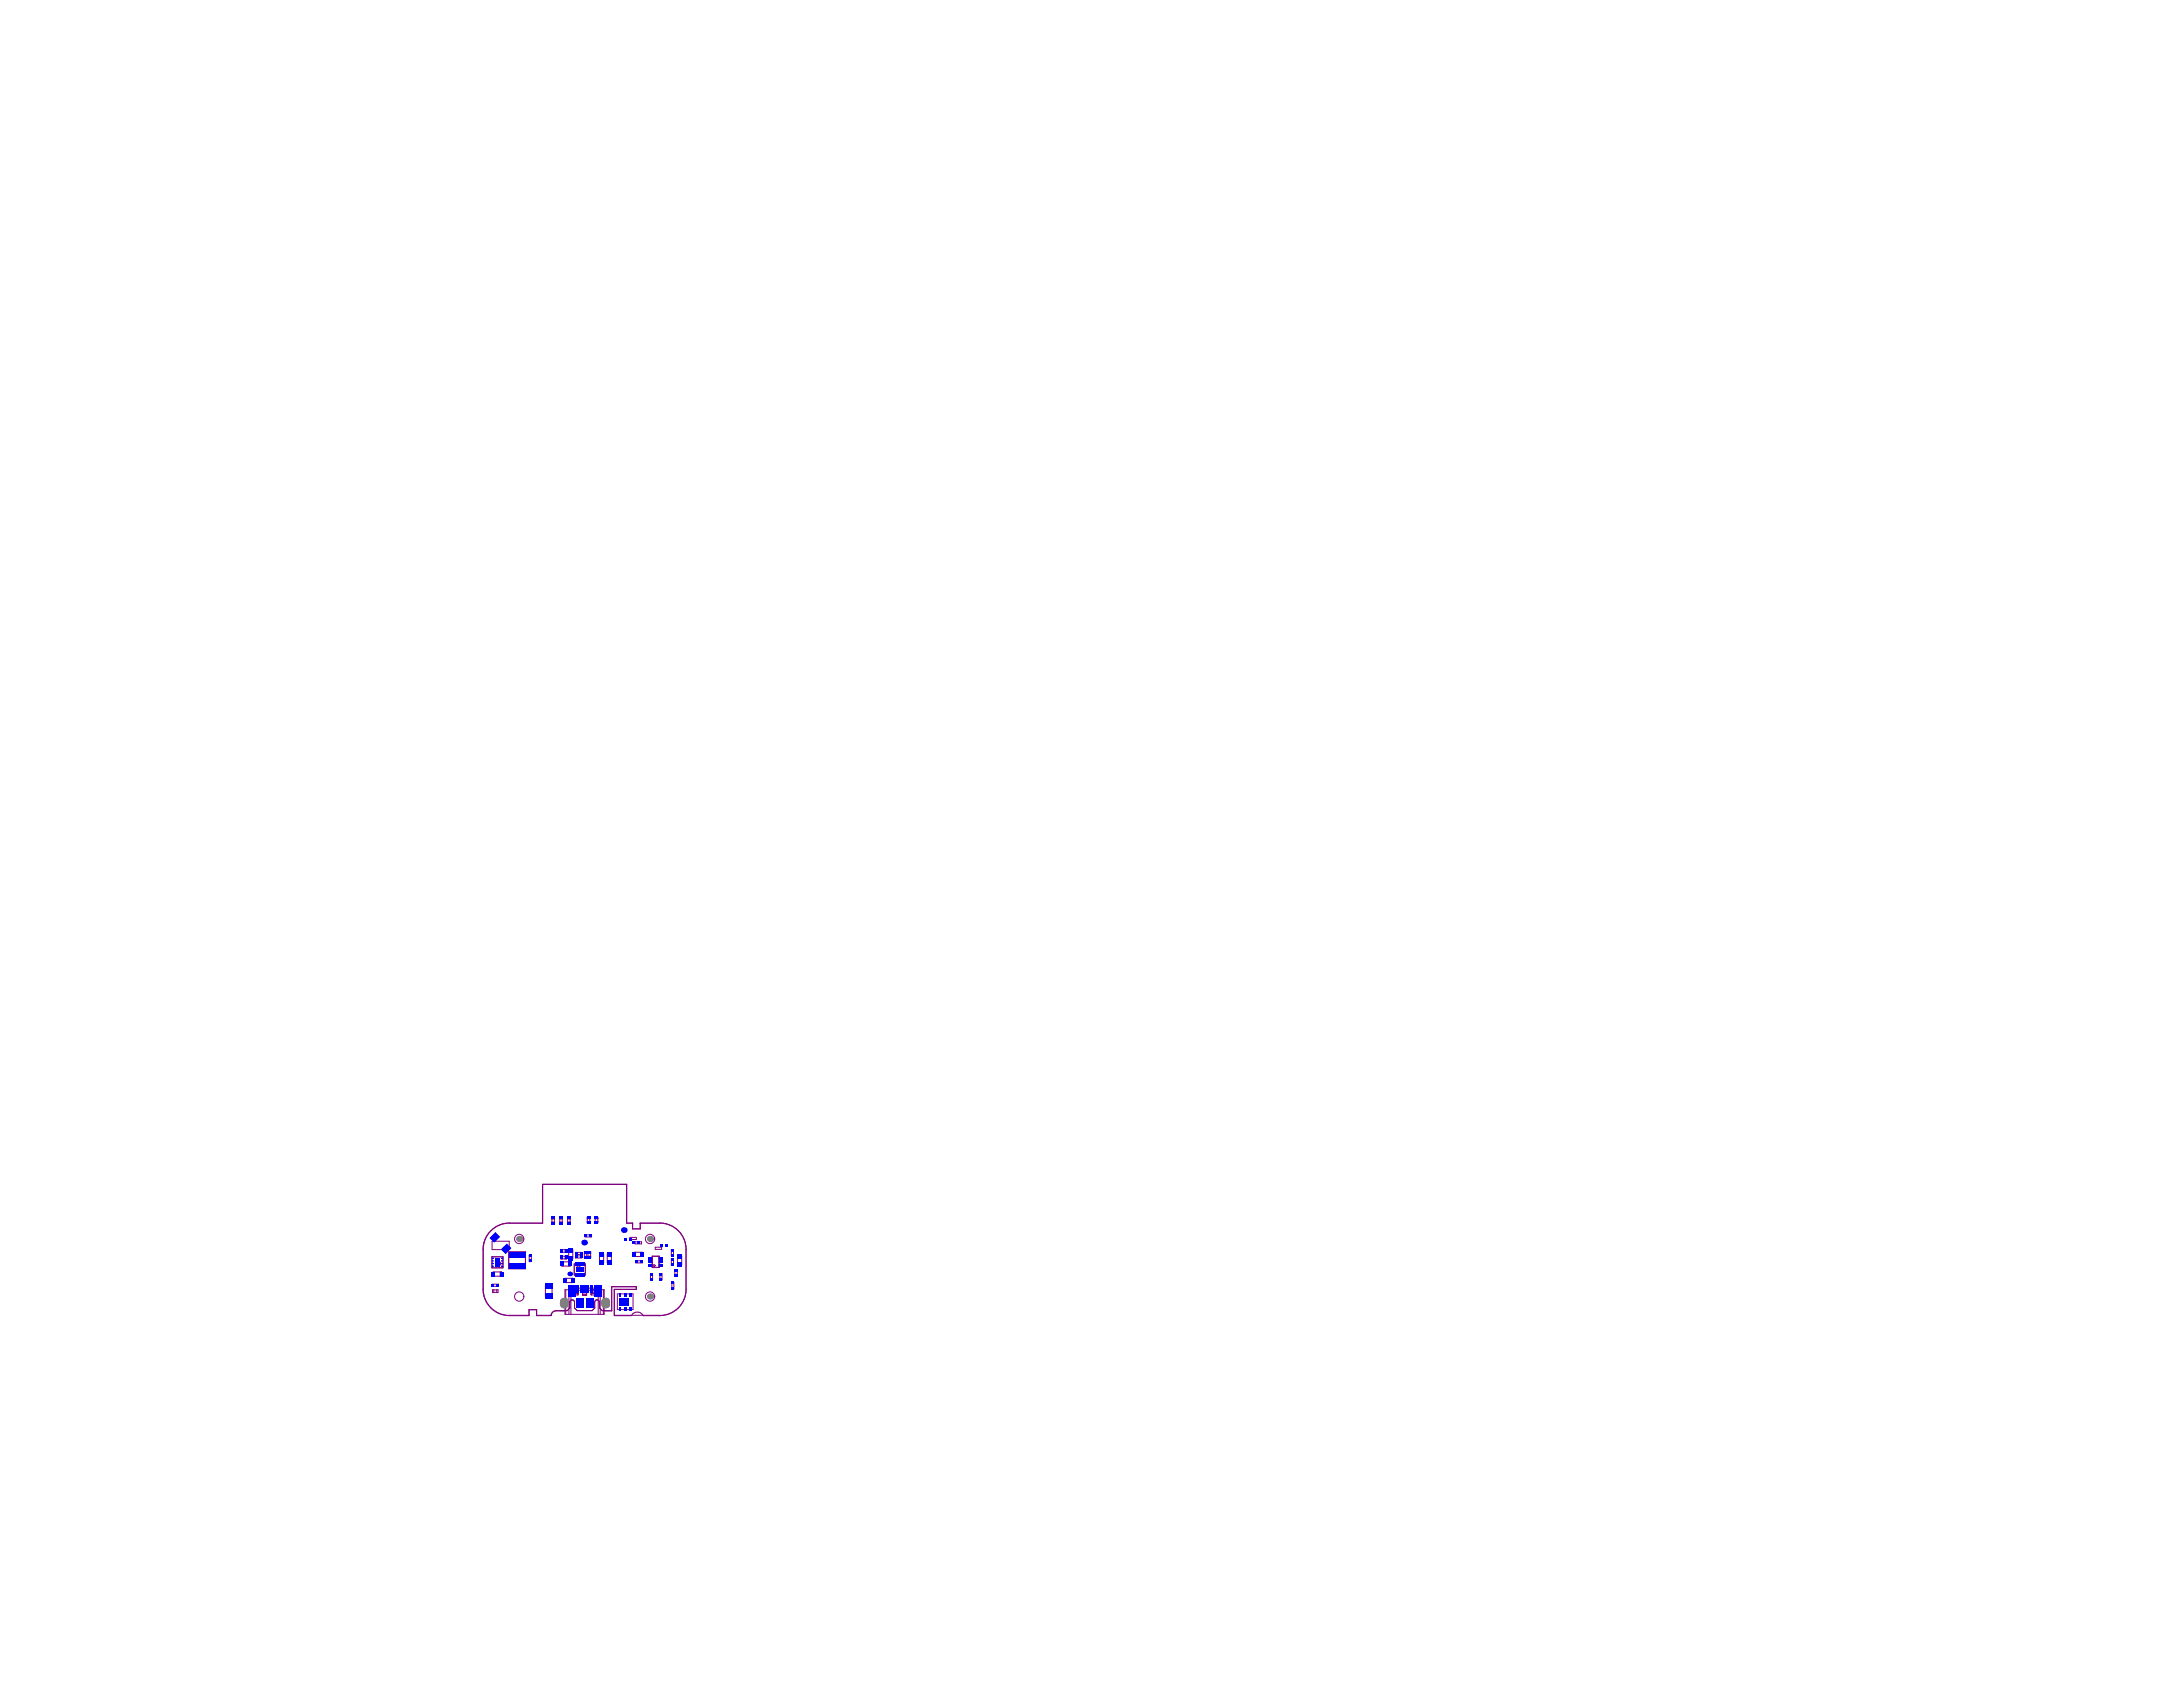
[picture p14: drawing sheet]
<svg xmlns="http://www.w3.org/2000/svg" width="279mm" height="216mm" viewBox="0 0 279 216" stroke-linecap="round" stroke-linejoin="round" font-family="sans-serif">
<g fill="none" stroke="#800080" stroke-width=".13">
<path d="M63 158.9h2.2v1h-2.2zM65.2 156.5a3.4 3.4 0 0 0-3.4 3.4v5.1a3.4 3.4 0 0 0 3.4 3.4h2.5v-.8h1v.8h1.8l.2-.4 .3-.2h1.3M65.2 156.6h4.3v-5h10.7v5h.8v.7h1v-.7h2.4M70.6 156v.4M71 156h-.4v-.2h.4v.8h-.4v-.2h.4M71.6 156h.4v-.2h-.4v.8h.4v-.2h-.4M71.9 159.9h.4M72 156v.4M72.6 155.8h.4v.8h-.4zM72.6 156.4h.4M72.6 156h.4M72.8 160h.5v1.1h-.5z"/>
<path d="M74.9 158h.8v.3h-.8zM75.1 156h.4v-.2h-.4v.7h.4v-.2h-.4M75.5 156v.3M76.2 155.8h.3v.2h-.3zM76.2 156.3h.3v.2h-.3zM76.2 156v.3M76.5 156v.3M80.6 158.4h.8v.2h-.8zM81.3 158.9h.8v.3h-.8zM83.9 159.6h.8v.3h-.8zM84.4 156.5a3.4 3.4 0 0 1 3.4 3.4M85.9 159.9h.3v.8h-.3z"/>
<path d="M63 160.8h1.4v1.5h-1.4zM63 164.3h.8v.3h-.8zM63.1 162.8h1.1v.5h-1.1zM63.2 165.1v.3h-.2v-.3h.7v.3h-.1v-.3M63.2 165.4h.4M63.3 162.8v.5M64 162.8v.5M65.1 160.2h2.2v2.2h-2.2zM65.1 160.7h2.2M65.1 161.8h2.2M65.1 162.4h2.2M65.1 160.2h2.2"/>
<path d="M67.7 160.6h.3v.9h-.3zM69.8 164.6h.9v1.3h-.9zM71.8 160.8h.1v.3h-.1zM71.9 161.5h1.1v.5h-1.1zM71.9 160.3v-.4h-.1v.4h.7v-.4h-.2v.4M71.9 160.8h.4M71.9 161.1h.4M72.1 161.5v.5M72.2 166.5v.6M72.3 166.5v.6M72.3 163.6h1v.5h-1zM72.3 166.4h-.3v.1v.6l.2 .1h.1"/>
<path d="M72.3 166.5h-.2v.6h.2M72.3 160.8h.2v.3h-.2zM72.4 165.1v3.1M72.4 163.6v.5M72.8 161.5v.5M72.8 168.2v-3.3h4v3.3M72.9 166.7v.7l-.3 .3h-1.4a.66 .66 0 0 0-.7 .6h-1.8v-.7h-1v.7h-2.5a3.3 3.3 0 0 1-3.3-3.3v-5.1a3.4 3.4 0 0 1 3.3-3.4h4.2l.1-4.9h10.7v4.9h.8v.8h.9v-.8h2.5a3.4 3.4 0 0 1 3.4 3.4v5.1a3.4 3.4 0 0 1-3.4 3.3h-5.8v-3.3h2.9v-.3h-3.2v3h-1.2l-.4-.3v-.7M73.1 165.1v3.1M73.1 164.9v.2M73.2 163.6v.5M73.2 166.4l-.2 .1-.1 .2M73.2 166.4l.3 .1v.2"/>
<path d="M73.2 166.4a.29 .29 0 0 1 .3 .3M73.2 166.4h-.2l-.1 .3M73.2 165.6h.1M73.3 165.5h.1M73.3 165.5v.1M73.3 165.6h.7M73.3 165.5h.4v.1M73.5 164.9v.2M73.5 161.8h1.4v1.4h-1.4zM73.5 163.2h1.4M73.5 165.1v.5M73.5 166.7v.7l.4 .3h1.9l.3-.3"/>
<path d="M73.6 165l.1 .1v.4M73.7 160.3h.8v.2h-.8zM73.7 160.7h.8v.3h-.8zM73.7 165.1h.1M73.7 165.1h.2M73.7 165.1h.3M73.9 164.9v-.1h.1v.1M73.9 165.1h.1M73.9 165.1v.5M74 165.1v.6M74 164.9l-.1 .8h-.6l-.1-.6M74 165.1h-1.7v3.1h5v-3.1h-1.7"/>
<path d="M74.3 164.9v-.1h.2v.1M74.6 165.7h.5M74.6 165.5h.5v.3h-.5zM74.7 164.9v-.1h.2v.1M74.8 160.2h.2v.8h-.2zM75.2 164.9v-.1h.1v.1M75.2 160.8h.4v.1h-.4zM75.2 160.2h.4v.2h-.4zM75.3 160.4v.4M75.6 160.4v.4M75.6 164.9v-.1h.2v.1M75.6 164.9l.1 .8h.7v-.6"/>
<path d="M75.6 165.1h.3M75.7 165.6h.6M75.7 165.6v-.5v.6M75.8 165.1h.1M75.9 165.3v.2M75.9 165.1h-1.9M76 165.1h.1M76 165l-.1 .3M76.1 165.5v.1M76.1 166.7v.7M76.1 165.1v.4M76.2 164.9v.2"/>
<path d="M76.3 165.5h.1M76.3 165.5h-.4v.1M76.3 165.5v.1M76.3 165.5l.1 .1M76.4 165.5h.1M76.4 165.6h.1M76.4 166.4h.2l.1 .3M76.4 166.4h-.1l-.2 .3M76.4 166.4h-.2l-.1 .3M76.4 166.4a.29 .29 0 0 1 .3 .3M76.5 164.9v.2M76.6 165.1v3.1"/>
<path d="M76.7 160.5h.6v1.1h-.6zM77.2 165.1v3.1M77.3 166.4l.2-.1 .2 .2-.1 .6-.3 .1M77.3 166.5h.3v.6h-.3M77.4 166.5v.6M77.5 166.5v.6M77.7 160.5h.5v1.1h-.5zM78.3 164.7h3.1v.3l-2.8 .1v3.2l2.2 .1a.85 .85 0 0 1 1.5 0 7 7 0 0 0 3.4-.3 3.4 3.4 0 0 0 2.1-3.1M78.3 167.7l-1 .1M79 165.6h2v2h-2zM81.2 160.3h1v.5h-1zM81.3 160.3v.5"/>
<path d="M81.4 161.4h.8v.2h-.8zM82.1 160.3v.5M83.2 161v.1M83.2 161.4v.2M83.2 161.8v.2M83.3 163h.2v.8h-.2zM83.3 161v.1M83.3 161.4v.2M83.3 161.8v.2M83.5 160.8h.9M83.5 161h-.4v.1h.4M83.5 161.8h-.4v.2h.4"/>
<path d="M83.5 161.4h-.4v.2h.4M83.5 162.2h.9M83.5 160.8v1.4M83.5 160.8h.1M83.5 162.2h.8M83.5 162.2h.1M83.5 160.8h.8M84.3 162.2h.1M84.3 160.8v1.4M84.4 161h.3v.1h-.3zM84.4 161.8h.3v.2h-.3zM84.4 161.4h.3v.2h-.3z"/>
<path d="M84.4 160.8h-.1M84.4 160.8v1.4M84.5 163h.2v.8h-.2zM84.5 161v.1M84.5 161.4v.2M84.5 161.8v.2M84.6 161v.1M84.6 161.4v.2M84.6 161.8v.2M85.9 161.1h.3v.8h-.3zM86 164.1h.2v.8h-.2zM86.4 162.7h.3v-.2h-.3v.8h.3v-.2h-.3"/>
<path d="M86.7 162.7v.4M86.7 160.8h.6v1.1h-.6z"/>
<circle cx="66.5" cy="158.6" r=".6"/>
<circle cx="83.2" cy="158.6" r=".6"/>
<circle cx="63.8" cy="161.7" r=".27"/>
<circle cx="66.5" cy="165.9" r=".6"/>
<circle cx="74" cy="162.3" r=".27"/>
<circle cx="83.2" cy="165.9" r=".6"/>
<circle cx="83.7" cy="162" r=".12"/>
</g>
<g fill="#808080">
<circle cx="74.5" cy="162.5" r=".17"/>
<circle cx="73.9" cy="162.5" r=".17"/>
<circle cx="66.5" cy="158.6" r=".4"/>
<circle cx="72.2" cy="166.9" r=".5"/>
<circle cx="72.2" cy="166.6" r=".5"/>
<circle cx="77.5" cy="166.6" r=".5"/>
<circle cx="77.5" cy="166.9" r=".5"/>
<circle cx="83.2" cy="165.9" r=".4"/>
<circle cx="83.2" cy="158.6" r=".4"/>
</g>
<g fill="#808080">
<path d="M71.7 166.6l.5-.5 .5 .5v.3l-.5 .5-.5-.5z" fill-rule="evenodd"/>
<path d="M77 166.6l.5-.5 .5 .5v.3l-.5 .5-.5-.5z" fill-rule="evenodd"/>
</g>
<g fill="#00f">
<path d="M62.9 164.3h.3v.3h-.3z" fill-rule="evenodd"/>
<path d="M63.6 164.3h.3v.3h-.3z" fill-rule="evenodd"/>
<path d="M62.9 162.7h.5v.6h-.5z" fill-rule="evenodd"/>
</g>
<path d="M63 161.7h.1M63 162.1h.1M63 161h.1M64.2 161.7h.1M64.2 162.1h.1M64.2 161h.1" fill="none" stroke="#00f" stroke-width=".19"/>
<g fill="#00f">
<path d="M69.8 165.5h.9v.8h-.9z" fill-rule="evenodd"/>
<path d="M69.8 164.2h.9v.7h-.9z" fill-rule="evenodd"/>
<path d="M71.7 160.7h.3v.4h-.3z" fill-rule="evenodd"/>
<path d="M71.6 156.4h.4v.3h-.4z" fill-rule="evenodd"/>
<path d="M72.7 161.5h.5v.6h-.5z" fill-rule="evenodd"/>
<path d="M72.3 160.7h.3v.4h-.3z" fill-rule="evenodd"/>
<path d="M72.6 156.4h.4v.3h-.4z" fill-rule="evenodd"/>
<path d="M73.6 162.9h.2v.5h-.2z" fill-rule="evenodd"/>
<path d="M73.9 162.9h.1v.5h-.1z" fill-rule="evenodd"/>
<path d="M74.1 162.9h.2v.5h-.2z" fill-rule="evenodd"/>
<path d="M74.4 162.9h.1v.5h-.1z" fill-rule="evenodd"/>
<path d="M74.7 162.9h.1v.5h-.1z" fill-rule="evenodd"/>
<path d="M74.7 161.5h.1v.5h-.1z" fill-rule="evenodd"/>
<path d="M74.4 161.5h.1v.5h-.1z" fill-rule="evenodd"/>
<path d="M74.1 161.5h.2v.5h-.2z" fill-rule="evenodd"/>
<path d="M73.9 161.5h.1v.5h-.1z" fill-rule="evenodd"/>
<path d="M73.6 161.5h.2v.5h-.2z" fill-rule="evenodd"/>
<path d="M73.6 160.2h.3v.4h-.3z" fill-rule="evenodd"/>
<path d="M74.2 160.2h.4v.4h-.4z" fill-rule="evenodd"/>
<path d="M73.6 160.7h.3v.3h-.3z" fill-rule="evenodd"/>
<path d="M74.2 160.7h.4v.3h-.4z" fill-rule="evenodd"/>
<path d="M75.2 160.1h.4v.3h-.4z" fill-rule="evenodd"/>
<path d="M75.2 160.7h.4v.3h-.4z" fill-rule="evenodd"/>
<path d="M75.5 158h.3v.3h-.3z" fill-rule="evenodd"/>
<path d="M75.1 156.3h.4v.3h-.4z" fill-rule="evenodd"/>
<path d="M76.7 160.2h.6v.6h-.6z" fill-rule="evenodd"/>
<path d="M77.7 160.2h.6v.6h-.6z" fill-rule="evenodd"/>
<path d="M79.9 167.3h.3v.4h-.3z" fill-rule="evenodd"/>
<path d="M79.2 167.3h.3v.4h-.3z" fill-rule="evenodd"/>
<path d="M79.2 165.5h.3v.4h-.3z" fill-rule="evenodd"/>
<path d="M79.9 165.5h.3v.4h-.3z" fill-rule="evenodd"/>
<path d="M80.5 167.3h.3v.4h-.3z" fill-rule="evenodd"/>
<path d="M80.6 165.5h.2v.4h-.2z" fill-rule="evenodd"/>
<path d="M80.9 160.2h.5v.6h-.5z" fill-rule="evenodd"/>
<path d="M80.9 158.9h.3v.3h-.3z" fill-rule="evenodd"/>
<path d="M82 160.2h.5v.6h-.5z" fill-rule="evenodd"/>
<path d="M83.2 163.5h.4v.4h-.4z" fill-rule="evenodd"/>
<path d="M83.2 162.9h.4v.3h-.4z" fill-rule="evenodd"/>
<path d="M84.6 159.2h.3v.3h-.3z" fill-rule="evenodd"/>
<path d="M85.2 159.2h.3v.3h-.3z" fill-rule="evenodd"/>
<path d="M86 164.7h.3v.3h-.3z" fill-rule="evenodd"/>
<path d="M86.3 163.1h.4v.3h-.4z" fill-rule="evenodd"/>
<path d="M85.9 161.7h.3v.3h-.3z" fill-rule="evenodd"/>
<path d="M85.9 160.5h.3v.3h-.3z" fill-rule="evenodd"/>
</g>
<circle cx="72.9" cy="163" r=".3" fill="#00f"/>
<path d="M63 161.4h.1M64.2 161.4h.1" fill="none" stroke="#00f" stroke-width=".19"/>
<g fill="#00f">
<path d="M71.7 159.9h.3v.4h-.3z" fill-rule="evenodd"/>
<path d="M71.6 155.7h.4v.3h-.4z" fill-rule="evenodd"/>
<path d="M72.3 159.9h.3v.4h-.3z" fill-rule="evenodd"/>
<path d="M72.7 160.7h.6v.6h-.6z" fill-rule="evenodd"/>
<path d="M72.7 159.7h.6v.6h-.6z" fill-rule="evenodd"/>
<path d="M72.6 155.7h.4v.3h-.4z" fill-rule="evenodd"/>
<path d="M73.7 166.1h1v1.3h-1z" fill-rule="evenodd"/>
<path d="M73.7 162.2h1v.6h-1z" fill-rule="evenodd"/>
<path d="M75 166.1h.9v1.3h-.9z" fill-rule="evenodd"/>
<path d="M75.1 155.7h.4v.3h-.4z" fill-rule="evenodd"/>
<path d="M76.7 161.2h.6v.6h-.6z" fill-rule="evenodd"/>
<path d="M77.7 161.2h.6v.6h-.6z" fill-rule="evenodd"/>
<path d="M79.9 158.4h.3v.4h-.3z" fill-rule="evenodd"/>
<path d="M81.3 161.3h.3v.4h-.3z" fill-rule="evenodd"/>
<path d="M80.5 158.4h.3v.4h-.3z" fill-rule="evenodd"/>
<path d="M82 161.3h.3v.4h-.3z" fill-rule="evenodd"/>
<path d="M85.9 159.9h.3v.3h-.3z" fill-rule="evenodd"/>
<path d="M86 164h.3v.3h-.3z" fill-rule="evenodd"/>
<path d="M86.3 162.4h.4v.3h-.4z" fill-rule="evenodd"/>
<path d="M85.9 161h.3v.3h-.3z" fill-rule="evenodd"/>
<path d="M74.2 164.5h.3v1h-.3z" fill-rule="evenodd"/>
<path d="M73.8 164.5h.3v1h-.3z" fill-rule="evenodd"/>
<path d="M75.5 164.5h.3v1h-.3z" fill-rule="evenodd"/>
<path d="M75.1 164.5h.3v1h-.3z" fill-rule="evenodd"/>
<path d="M63.9 162.7h.5v.6h-.5z" fill-rule="evenodd"/>
<path d="M65.1 161.6h2.2v.8h-2.2z" fill-rule="evenodd"/>
<path d="M67.7 160.6h.3v.3h-.3z" fill-rule="evenodd"/>
<path d="M65.1 160.2h2.2v.8h-2.2z" fill-rule="evenodd"/>
<path d="M71.7 161.5h.5v.6h-.5z" fill-rule="evenodd"/>
<path d="M74.8 160.7h.3v.3h-.3z" fill-rule="evenodd"/>
<path d="M74.8 160.1h.3v.3h-.3z" fill-rule="evenodd"/>
<path d="M74.8 158h.3v.3h-.3z" fill-rule="evenodd"/>
<path d="M70.6 156.4h.4v.3h-.4z" fill-rule="evenodd"/>
<path d="M76.1 156.3h.4v.3h-.4z" fill-rule="evenodd"/>
<path d="M84.4 162.9h.4v.3h-.4z" fill-rule="evenodd"/>
<path d="M84.4 163.5h.4v.4h-.4z" fill-rule="evenodd"/>
<path d="M84.3 161.4h.6v.2h-.6z" fill-rule="evenodd"/>
<path d="M83 161.4h.5v.2h-.5z" fill-rule="evenodd"/>
<path d="M83 161.8h.5v.3h-.5z" fill-rule="evenodd"/>
<path d="M84.3 161.8h.6v.3h-.6z" fill-rule="evenodd"/>
<path d="M83 160.9h.5v.3h-.5z" fill-rule="evenodd"/>
<path d="M84.3 160.9h.5v.3h-.5z" fill-rule="evenodd"/>
<path d="M81.5 158.9h.3v.3h-.3z" fill-rule="evenodd"/>
<path d="M86.7 161.5h.6v.6h-.6z" fill-rule="evenodd"/>
<path d="M86.7 160.5h.6v.6h-.6z" fill-rule="evenodd"/>
<path d="M63.4 161h.6v1.1h-.6z" fill-rule="evenodd"/>
<path d="M63.4 157.7l.6 .6-.7 .7-.6-.6z" fill-rule="evenodd"/>
<path d="M67.7 161.2h.3v.3h-.3z" fill-rule="evenodd"/>
<path d="M73.1 163.6h.5v.6h-.5z" fill-rule="evenodd"/>
<path d="M72 163.6h.5v.6h-.5z" fill-rule="evenodd"/>
<path d="M70.6 155.7h.4v.3h-.4z" fill-rule="evenodd"/>
<path d="M79.2 166.1h1.2v1h-1.2z" fill-rule="evenodd"/>
<path d="M76.1 155.7h.4v.3h-.4z" fill-rule="evenodd"/>
<path d="M72.7 164.5h1v1.4h-1z" fill-rule="evenodd"/>
<path d="M74.7 164.5h.3v1h-.3z" fill-rule="evenodd"/>
<path d="M76 164.5h1v1.4h-1z" fill-rule="evenodd"/>
<path d="M64.1 159.9l.8-.8 .6 .6-.8 .8z" fill-rule="evenodd"/>
</g>
<g fill="#00f">
<circle cx="79.8" cy="157.4" r=".37"/>
<circle cx="74.8" cy="159" r=".37"/>
</g>
</svg>
